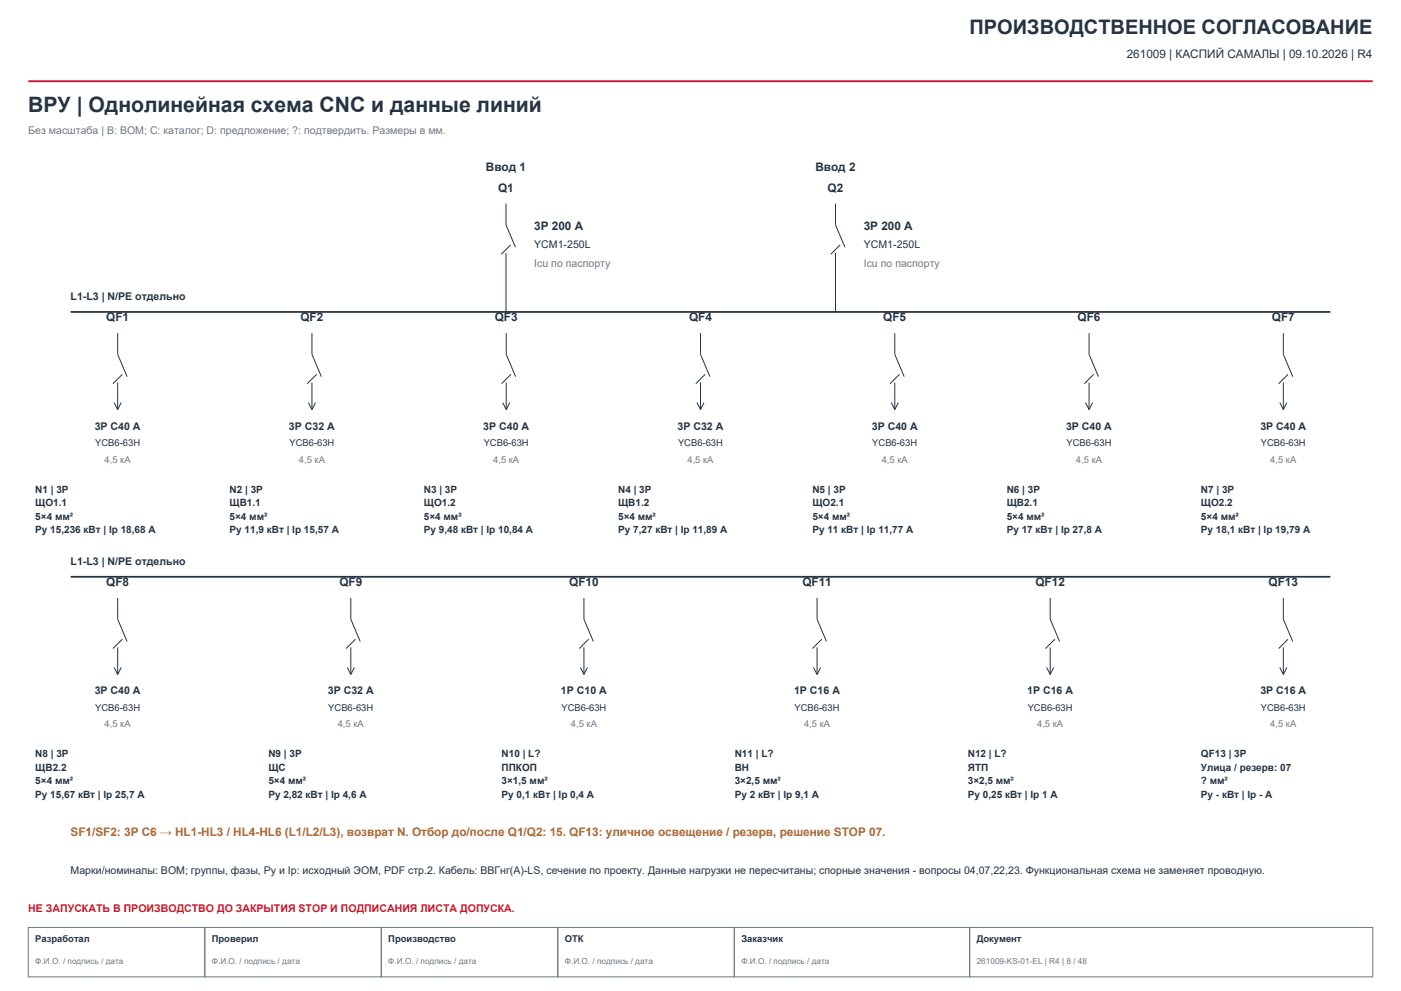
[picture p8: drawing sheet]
<svg xmlns="http://www.w3.org/2000/svg" width="420mm" height="297mm" viewBox="0 0 420 297" stroke-linecap="round" stroke-linejoin="round" font-family="sans-serif">
<defs><g id="words">
<text font-size="6.3" fill="#253342" x="8.5" y="33.5">ВРУ | Однолинейная схема CNC и данные линий</text>
<text font-size="6" fill="#253342" x="290.7" y="10.2">ПРОИЗВОДСТВЕННОЕ СОГЛАСОВАНИЕ</text>
<g font-size="3.5" fill="#253342">
<text x="337.8" y="17.3">261009 | КАСПИЙ САМАЛЫ | 09.10.2026 | R4</text>
<text x="145.7" y="51.2">Ввод 1</text>
<text x="244.4" y="51.2">Ввод 2</text>
<text x="149.3" y="57.5">Q1</text>
<text x="248.1" y="57.5">Q2</text>
<text x="160.2" y="68.8">3P 200 A</text>
<text x="258.9" y="68.8">3P 200 A</text>
<text x="31.8" y="96.3">QF1</text>
<text x="90.1" y="96.3">QF2</text>
<text x="148.3" y="96.3">QF3</text>
<text x="206.6" y="96.3">QF4</text>
<text x="264.8" y="96.3">QF5</text>
<text x="323.1" y="96.3">QF6</text>
<text x="381.3" y="96.3">QF7</text>
<text x="31.8" y="175.7">QF8</text>
<text x="101.7" y="175.7">QF9</text>
<text x="170.6" y="175.7">QF10</text>
<text x="240.5" y="175.7">QF11</text>
<text x="310.4" y="175.7">QF12</text>
<text x="380.3" y="175.7">QF13</text>
</g>
<text font-size="3.5" fill="#b56918" x="21.2" y="250.4">SF1/SF2: 3P C6 → HL1-HL3 / HL4-HL6 (L1/L2/L3), возврат N. Отбор до/после Q1/Q2: 15. QF13: уличное освещение / резерв, решение STOP 07.</text>
<g font-size="3.2" fill="#6d7884">
<text x="8.5" y="40.2">Без масштаба | B: BOM; C: каталог; D: предложение; ?: подтвердить. Размеры в мм.</text>
<text x="160.2" y="80.1">Icu по паспорту</text>
<text x="258.9" y="80.1">Icu по паспорту</text>
</g>
<g font-size="3.2" fill="#253342">
<text x="160.2" y="74.4">YCM1-250L</text>
<text x="258.9" y="74.4">YCM1-250L</text>
<text x="21.2" y="90">L1-L3 | N/PE отдельно</text>
<text x="28.4" y="128.8">3P C40 A</text>
<text x="86.6" y="128.8">3P C32 A</text>
<text x="144.9" y="128.8">3P C40 A</text>
<text x="203.1" y="128.8">3P C32 A</text>
<text x="261.4" y="128.8">3P C40 A</text>
<text x="319.6" y="128.8">3P C40 A</text>
<text x="377.8" y="128.8">3P C40 A</text>
<text x="21.2" y="169.3">L1-L3 | N/PE отдельно</text>
<text x="28.4" y="208.1">3P C40 A</text>
<text x="98.3" y="208.1">3P C32 A</text>
<text x="168.2" y="208.1">1P C10 A</text>
<text x="238.1" y="208.1">1P C16 A</text>
<text x="308" y="208.1">1P C16 A</text>
<text x="377.8" y="208.1">3P C16 A</text>
<text x="21.2" y="262.1">Марки/номиналы: BOM; группы, фазы, Py и Ip: исходный ЭОМ, PDF стр.2. Кабель: ВВГнг(А)-LS, сечение по проекту. Данные нагрузки не пересчитаны; спорные значения - вопросы 04,07,22,23. Функциональная схема не заменяет проводную.</text>
</g>
<text font-size="3.2" fill="#cd1634" x="8.5" y="273.4">НЕ ЗАПУСКАТЬ В ПРОИЗВОДСТВО ДО ЗАКРЫТИЯ STOP И ПОДПИСАНИЯ ЛИСТА ДОПУСКА.</text>
<g font-size="3" fill="#253342">
<text x="10.6" y="147.6">N1 | 3P</text>
<text x="68.8" y="147.6">N2 | 3P</text>
<text x="127.1" y="147.6">N3 | 3P</text>
<text x="185.3" y="147.6">N4 | 3P</text>
<text x="243.5" y="147.6">N5 | 3P</text>
<text x="301.8" y="147.6">N6 | 3P</text>
<text x="360" y="147.6">N7 | 3P</text>
<text x="10.6" y="151.7">ЩО1.1</text>
<text x="10.6" y="155.7">5×4 мм²</text>
<text x="68.8" y="151.7">ЩВ1.1</text>
<text x="68.8" y="155.7">5×4 мм²</text>
<text x="127.1" y="151.7">ЩО1.2</text>
<text x="127.1" y="155.7">5×4 мм²</text>
<text x="185.3" y="151.7">ЩВ1.2</text>
<text x="185.3" y="155.7">5×4 мм²</text>
<text x="243.5" y="151.7">ЩО2.1</text>
<text x="243.5" y="155.7">5×4 мм²</text>
<text x="301.8" y="151.7">ЩВ2.1</text>
<text x="301.8" y="155.7">5×4 мм²</text>
<text x="360" y="151.7">ЩО2.2</text>
<text x="360" y="155.7">5×4 мм²</text>
<text x="10.6" y="159.8">Py 15,236 кВт | Ip 18,68 A</text>
<text x="68.8" y="159.8">Py 11,9 кВт | Ip 15,57 A</text>
<text x="127.1" y="159.8">Py 9,48 кВт | Ip 10,84 A</text>
<text x="185.3" y="159.8">Py 7,27 кВт | Ip 11,89 A</text>
<text x="243.5" y="159.8">Py 11 кВт | Ip 11,77 A</text>
<text x="301.8" y="159.8">Py 17 кВт | Ip 27,8 A</text>
<text x="360" y="159.8">Py 18,1 кВт | Ip 19,79 A</text>
<text x="10.6" y="227">N8 | 3P</text>
<text x="80.5" y="227">N9 | 3P</text>
<text x="150.4" y="227">N10 | L?</text>
<text x="220.2" y="227">N11 | L?</text>
<text x="290.1" y="227">N12 | L?</text>
<text x="360" y="227">QF13 | 3P</text>
<text x="10.6" y="231.1">ЩВ2.2</text>
<text x="80.5" y="231.1">ЩС</text>
<text x="150.4" y="231.1">ППКОП</text>
<text x="220.2" y="231.1">ВН</text>
<text x="290.1" y="231.1">ЯТП</text>
<text x="360" y="231.1">Улица / резерв: 07</text>
<text x="10.6" y="235.1">5×4 мм²</text>
<text x="10.6" y="239.2">Py 15,67 кВт | Ip 25,7 A</text>
<text x="80.5" y="235.1">5×4 мм²</text>
<text x="80.5" y="239.2">Py 2,82 кВт | Ip 4,6 A</text>
<text x="150.4" y="235.1">3×1,5 мм²</text>
<text x="150.4" y="239.2">Py 0,1 кВт | Ip 0,4 A</text>
<text x="220.2" y="235.1">3×2,5 мм²</text>
<text x="220.2" y="239.2">Py 2 кВт | Ip 9,1 A</text>
<text x="290.1" y="235.1">3×2,5 мм²</text>
<text x="290.1" y="239.2">Py 0,25 кВт | Ip 1 A</text>
<text x="360" y="235.1">? мм²</text>
<text x="360" y="239.2">Py - кВт | Ip - A</text>
</g>
<g font-size="2.8" fill="#253342">
<text x="28.5" y="133.7">YCB6-63H</text>
<text x="86.8" y="133.7">YCB6-63H</text>
<text x="145" y="133.7">YCB6-63H</text>
<text x="203.3" y="133.7">YCB6-63H</text>
<text x="261.5" y="133.7">YCB6-63H</text>
<text x="319.7" y="133.7">YCB6-63H</text>
<text x="378" y="133.7">YCB6-63H</text>
<text x="28.5" y="213.1">YCB6-63H</text>
<text x="98.4" y="213.1">YCB6-63H</text>
<text x="168.3" y="213.1">YCB6-63H</text>
<text x="238.2" y="213.1">YCB6-63H</text>
<text x="308.1" y="213.1">YCB6-63H</text>
<text x="378" y="213.1">YCB6-63H</text>
<text x="10.6" y="282.2">Разработал</text>
<text x="63.5" y="282.2">Проверил</text>
<text x="116.4" y="282.2">Производство</text>
<text x="169.3" y="282.2">ОТК</text>
<text x="222.2" y="282.2">Заказчик</text>
<text x="292.8" y="282.2">Документ</text>
</g>
<g font-size="2.8" fill="#6d7884">
<text x="31.4" y="138.6">4,5 кА</text>
<text x="89.6" y="138.6">4,5 кА</text>
<text x="147.8" y="138.6">4,5 кА</text>
<text x="206.1" y="138.6">4,5 кА</text>
<text x="264.3" y="138.6">4,5 кА</text>
<text x="322.6" y="138.6">4,5 кА</text>
<text x="380.8" y="138.6">4,5 кА</text>
<text x="31.4" y="218">4,5 кА</text>
<text x="101.3" y="218">4,5 кА</text>
<text x="171.1" y="218">4,5 кА</text>
<text x="241" y="218">4,5 кА</text>
<text x="310.9" y="218">4,5 кА</text>
<text x="380.8" y="218">4,5 кА</text>
</g>
<g font-size="2.5" fill="#6d7884">
<text x="10.6" y="288.9">Ф.И.О. / подпись / дата</text>
<text x="63.5" y="288.9">Ф.И.О. / подпись / дата</text>
<text x="116.4" y="288.9">Ф.И.О. / подпись / дата</text>
<text x="169.3" y="288.9">Ф.И.О. / подпись / дата</text>
<text x="222.2" y="288.9">Ф.И.О. / подпись / дата</text>
<text x="292.8" y="288.9">261009-KS-01-EL | R4 | 8 / 48</text>
</g>
</g></defs>
<path d="M8.5 24.3h403" fill="none" stroke="#cd1634" stroke-width=".56"/>
<path d="M8.5 278h52.9v14.8h-52.9zM61.4 278h52.9v14.8h-52.9zM114.3 278h52.9v14.8h-52.9zM167.2 278h52.9v14.8h-52.9zM220.1 278h70.6v14.8h-70.6zM290.7 278h120.8v14.8h-120.8z" fill="none" stroke="#6d7884" stroke-width=".3"/>
<g fill="none" stroke="#253342" stroke-width=".3">
<path d="M151.7 61v6.4l2.8 6.7M151.7 75.8v17.7M153.1 73.4l-2.8 2.8M250.5 61v6.4l2.8 6.7M250.5 75.8v17.7M251.9 73.4l-2.8 2.8M35.3 99.8v6.4l2.8 6.7M93.5 99.8v6.4l2.8 6.7M151.8 99.8v6.4l2.8 6.7M210 99.8v6.4l2.8 6.7M268.2 99.8v6.4l2.9 6.7M326.5 99.8v6.4l2.8 6.7"/>
<path d="M384.7 99.8v6.4l2.8 6.7M35.3 114.7v8.1M36.7 112.2l-2.8 2.8M93.5 114.7v8.1M94.9 112.2l-2.8 2.8M151.8 114.7v8.1M153.2 112.2l-2.9 2.8M210 114.7v8.1M211.4 112.2l-2.8 2.8M268.2 114.7v8.1M269.7 112.2l-2.9 2.8M326.5 114.7v8.1"/>
<path d="M327.9 112.2l-2.8 2.8M384.7 114.7v8.1M386.1 112.2l-2.8 2.8M34.2 120.6l1.1 2.2M36.3 120.6l-1 2.2M92.5 120.6l1 2.2M94.6 120.6l-1.1 2.2M150.7 120.6l1.1 2.2M152.8 120.6l-1 2.2M208.9 120.6l1.1 2.2M211.1 120.6l-1.1 2.2M267.2 120.6l1 2.2"/>
<path d="M269.3 120.6l-1.1 2.2M325.4 120.6l1.1 2.2M327.5 120.6l-1 2.2M383.7 120.6l1 2.2M385.8 120.6l-1.1 2.2M35.3 179.2v6.4l2.8 6.7M105.2 179.2v6.4l2.8 6.7M175.1 179.2v6.4l2.8 6.7M244.9 179.2v6.4l2.9 6.7M314.8 179.2v6.4l2.9 6.7M384.7 179.2v6.4l2.8 6.7M35.3 194v8.1"/>
<path d="M36.7 191.6l-2.8 2.8M105.2 194v8.1M106.6 191.6l-2.8 2.8M175.1 194v8.1M176.5 191.6l-2.9 2.8M244.9 194v8.1M246.4 191.6l-2.9 2.8M314.8 194v8.1M316.2 191.6l-2.8 2.8M384.7 194v8.1M386.1 191.6l-2.8 2.8M34.2 200l1.1 2.1"/>
<path d="M36.3 200l-1 2.1M104.1 200l1.1 2.1M106.2 200l-1 2.1M174 200l1.1 2.1M176.1 200l-1 2.1M243.9 200l1 2.1M246 200l-1.1 2.1M313.8 200l1 2.1M315.9 200l-1.1 2.1M383.7 200l1 2.1M385.8 200l-1.1 2.1"/>
</g>
<path d="M21.2 93.5h377.6M21.2 172.9h377.6" fill="none" stroke="#253342" stroke-width=".53"/>
<use href="#words"/>
</svg>
